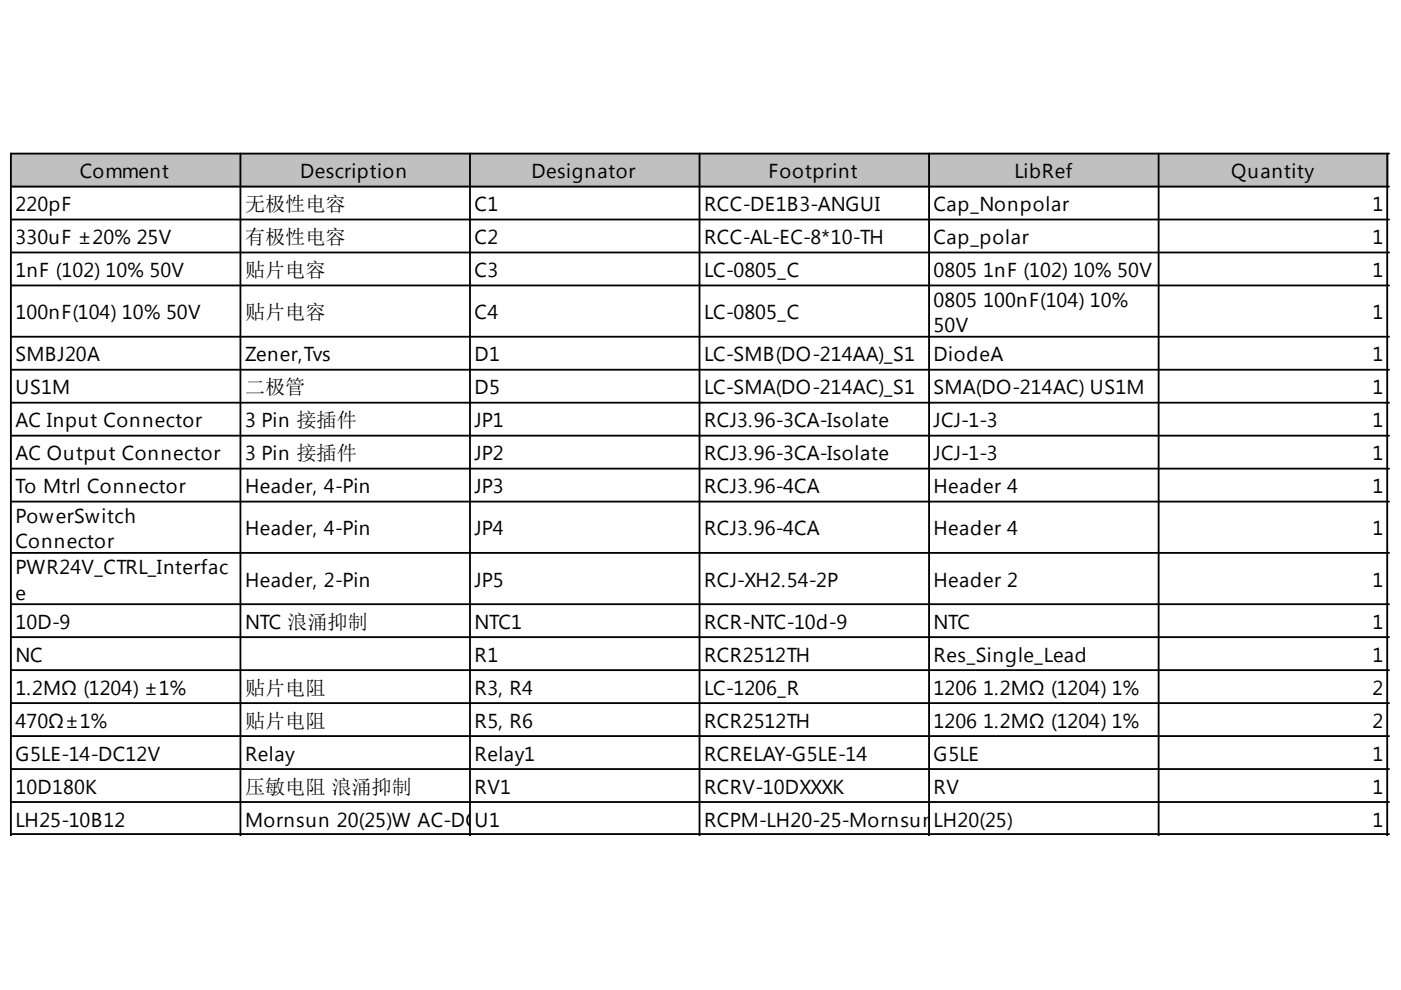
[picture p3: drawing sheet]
<svg xmlns="http://www.w3.org/2000/svg" width="297mm" height="210mm" viewBox="0 0 297 210" stroke-linecap="round" stroke-linejoin="round" font-family="sans-serif">
<defs><g id="words">
<g font-size="4.3">
<text x="16.9" y="37.8">Comment</text>
<text x="63.6" y="37.8">Description</text>
<text x="112.7" y="37.8">Designator</text>
<text x="162.9" y="37.8">Footprint</text>
<text x="215.1" y="37.8">LibRef</text>
<text x="261" y="37.8">Quantity</text>
<text x="3.3" y="44.8">220pF</text>
<text x="52" y="44.8">无极性电容</text>
<text x="100.6" y="44.8">C1</text>
<text x="149.3" y="44.8">RCC-DE1B3-ANGUI</text>
<text x="198" y="44.8">Cap_Nonpolar</text>
<text x="291" y="44.8">1</text>
<text x="3.3" y="51.8">330uF ±20% 25V</text>
<text x="52" y="51.8">有极性电容</text>
<text x="100.6" y="51.8">C2</text>
<text x="149.3" y="51.8">RCC-AL-EC-8*10-TH</text>
<text x="198" y="51.8">Cap_polar</text>
<text x="291" y="51.8">1</text>
<text x="3.3" y="58.8">1nF (102) 10% 50V</text>
<text x="52" y="58.8">贴片电容</text>
<text x="100.6" y="58.8">C3</text>
<text x="149.3" y="58.8">LC-0805_C</text>
<text x="198" y="58.8">0805</text>
<text x="208.5" y="58.8">1nF (102) 10% 50V</text>
<text x="291" y="58.8">1</text>
<text x="198" y="65">0805</text>
<text x="208.5" y="65">100nF(104) 10%</text>
<text x="3.3" y="67.7">100nF(104) 10% 50V</text>
<text x="52" y="67.7">贴片电容</text>
<text x="100.6" y="67.7">C4</text>
<text x="149.3" y="67.7">LC-0805_C</text>
<text x="198" y="70.4">50V</text>
<text x="291" y="67.7">1</text>
<text x="3.3" y="76.6">SMBJ20A</text>
<text x="52" y="76.6">Zener,Tvs</text>
<text x="100.6" y="76.6">D1</text>
<text x="149.3" y="76.6">LC-SMB(DO-214AA)_S1</text>
<text x="198" y="76.6">DiodeA</text>
<text x="291" y="76.6">1</text>
<text x="3.3" y="83.6">US1M</text>
<text x="52" y="83.6">二极管</text>
<text x="100.6" y="83.6">D5</text>
<text x="149.3" y="83.6">LC-SMA(DO-214AC)_S1</text>
<text x="198" y="83.6">SMA(DO-214AC) US1M</text>
<text x="291" y="83.6">1</text>
<text x="3.3" y="90.6">AC Input Connector</text>
<text x="52" y="90.6">3 Pin 接插件</text>
<text x="100.6" y="90.6">JP1</text>
<text x="149.3" y="90.6">RCJ3.96-3CA-Isolate</text>
<text x="198" y="90.6">JCJ-1-3</text>
<text x="291" y="90.6">1</text>
<text x="3.3" y="97.6">AC Output Connector</text>
<text x="52" y="97.6">3 Pin 接插件</text>
<text x="100.6" y="97.6">JP2</text>
<text x="149.3" y="97.6">RCJ3.96-3CA-Isolate</text>
<text x="198" y="97.6">JCJ-1-3</text>
<text x="291" y="97.6">1</text>
<text x="3.3" y="104.6">To Mtrl Connector</text>
<text x="52" y="104.6">Header, 4-Pin</text>
<text x="100.6" y="104.6">JP3</text>
<text x="149.3" y="104.6">RCJ3.96-4CA</text>
<text x="198" y="104.6">Header 4</text>
<text x="291" y="104.6">1</text>
<text x="3.3" y="110.8">PowerSwitch</text>
<text x="52" y="113.5">Header, 4-Pin</text>
<text x="100.6" y="113.5">JP4</text>
<text x="149.3" y="113.5">RCJ3.96-4CA</text>
<text x="198" y="113.5">Header 4</text>
<text x="291" y="113.5">1</text>
<text x="3.3" y="116.3">Connector</text>
<text x="3.3" y="121.7">PWR24V_CTRL_Interfac</text>
<text x="52" y="124.4">Header, 2-Pin</text>
<text x="100.6" y="124.4">JP5</text>
<text x="149.3" y="124.4">RCJ-XH2.54-2P</text>
<text x="198" y="124.4">Header 2</text>
<text x="291" y="124.4">1</text>
<text x="3.3" y="127.1">e</text>
<text x="3.3" y="133.3">10D-9</text>
<text x="52" y="133.3">NTC 浪涌抑制</text>
<text x="100.6" y="133.3">NTC1</text>
<text x="149.3" y="133.3">RCR-NTC-10d-9</text>
<text x="198" y="133.3">NTC</text>
<text x="291" y="133.3">1</text>
<text x="3.3" y="140.3">NC</text>
<text x="100.6" y="140.3">R1</text>
<text x="149.3" y="140.3">RCR2512TH</text>
<text x="198" y="140.3">Res_Single_Lead</text>
<text x="291" y="140.3">1</text>
<text x="3.3" y="147.3">1.2MΩ (1204) ±1%</text>
<text x="52" y="147.3">贴片电阻</text>
<text x="100.6" y="147.3">R3, R4</text>
<text x="149.3" y="147.3">LC-1206_R</text>
<text x="198" y="147.3">1206</text>
<text x="208.5" y="147.3">1.2MΩ (1204) 1%</text>
<text x="291" y="147.3">2</text>
<text x="3.3" y="154.3">470Ω±1%</text>
<text x="52" y="154.3">贴片电阻</text>
<text x="100.6" y="154.3">R5, R6</text>
<text x="149.3" y="154.3">RCR2512TH</text>
<text x="198" y="154.3">1206</text>
<text x="208.5" y="154.3">1.2MΩ (1204) 1%</text>
<text x="291" y="154.3">2</text>
<text x="3.3" y="161.3">G5LE-14-DC12V</text>
<text x="52" y="161.3">Relay</text>
<text x="100.6" y="161.3">Relay1</text>
<text x="149.3" y="161.3">RCRELAY-G5LE-14</text>
<text x="198" y="161.3">G5LE</text>
<text x="291" y="161.3">1</text>
<text x="3.3" y="168.3">10D180K</text>
<text x="52" y="168.3">压敏电阻 浪涌抑制</text>
<text x="100.6" y="168.3">RV1</text>
<text x="149.3" y="168.3">RCRV-10DXXXK</text>
<text x="198" y="168.3">RV</text>
<text x="291" y="168.3">1</text>
<text x="3.3" y="175.3">LH25-10B12</text>
<text x="52" y="175.3">Mornsun 20(25)W AC-DCU1</text>
<text x="101.4" y="175.3">模块电源</text>
<text x="149.3" y="175.3">RCPM-LH20-25-Mornsun</text>
<text x="198" y="175.3">LH20(25)</text>
<text x="291" y="175.3">1</text>
</g>
</g></defs>
<g fill="#c0c0c0">
<path d="M2.5 32.7h48.7v7h-48.7z" fill-rule="evenodd"/>
<path d="M50.8 32.7h49v7h-49z" fill-rule="evenodd"/>
<path d="M99.5 32.7h49v7h-49z" fill-rule="evenodd"/>
<path d="M148.1 32.7h49.1v7h-49.1z" fill-rule="evenodd"/>
<path d="M196.8 32.7h49v7h-49z" fill-rule="evenodd"/>
<path d="M245.5 32.7h49v7h-49z" fill-rule="evenodd"/>
</g>
<g fill="none" stroke="#000" stroke-width=".39">
<path d="M2.3 39.6h292.2M51 32.6v144.6M99.6 32.6v144.6M148.3 32.6v144.6M197 32.6v144.6M245.6 32.6v144.6M294.1 32.6v144.6M294.5 32.6h-292.2v144.6M2.3 46.5h292.2M2.3 53.5h292.2M2.3 60.5h292.2M2.3 71.4h292.2"/>
<path d="M2.3 78.4h292.2M2.3 85.4h292.2M2.3 92.4h292.2M2.3 99.4h292.2M2.3 106.4h292.2M2.3 117.2h292.2M2.3 128.1h292.2M2.3 135.1h292.2M2.3 142.1h292.2M2.3 149.1h292.2M2.3 156.1h292.2M2.3 163.1h292.2"/>
<path d="M2.3 170h292.2M2.3 176.8h292.2"/>
</g>
<use href="#words"/>
</svg>
